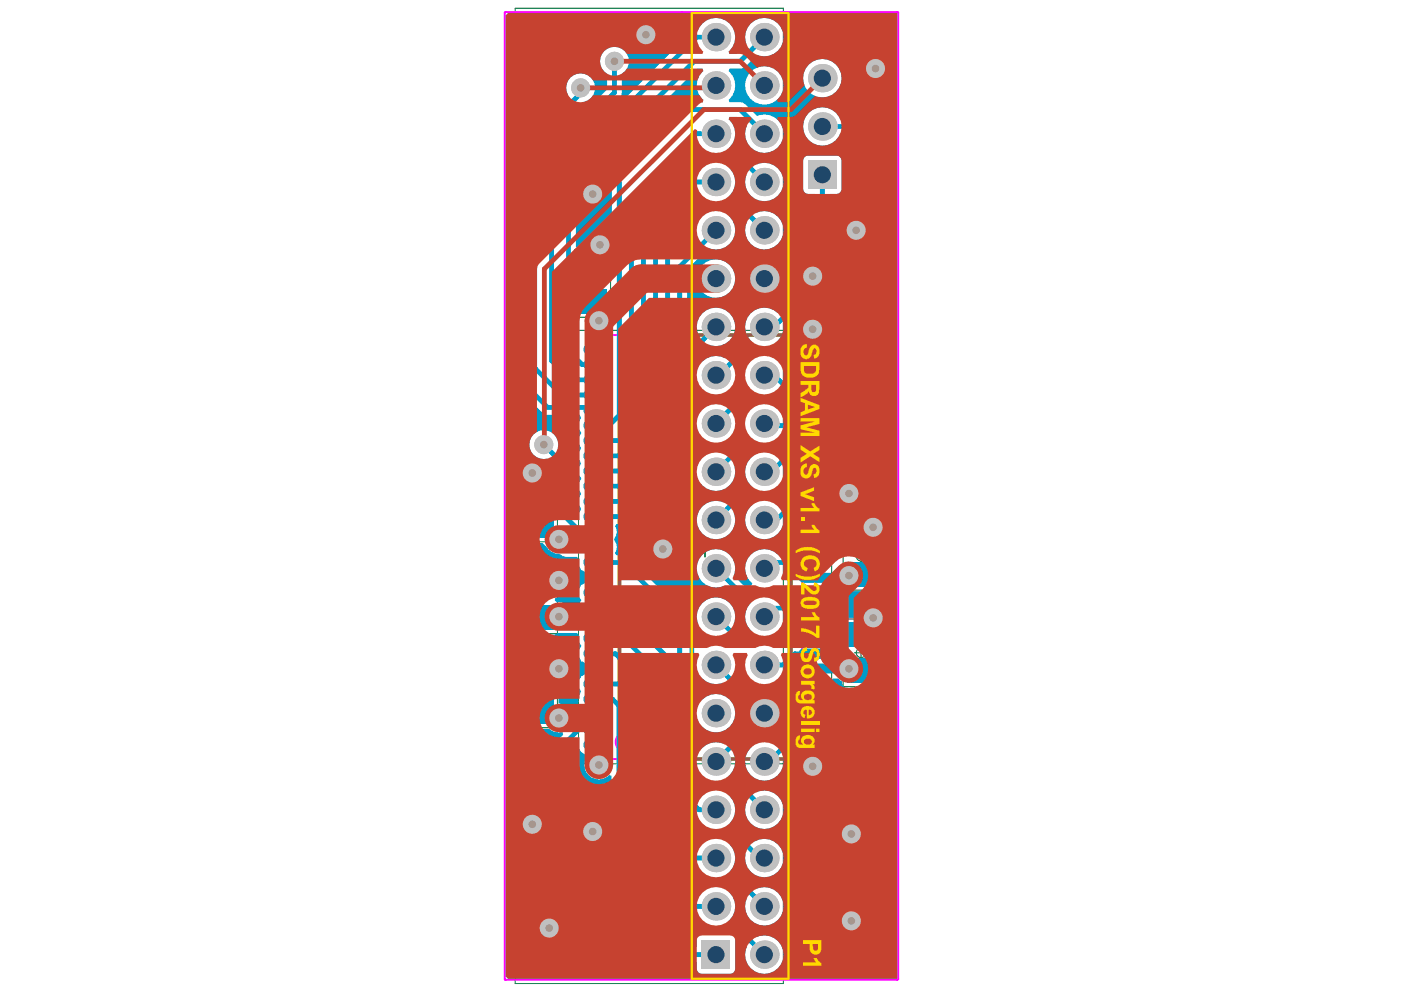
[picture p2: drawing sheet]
<svg xmlns="http://www.w3.org/2000/svg" width="297mm" height="210mm" viewBox="0 0 297 210" stroke-linecap="round" stroke-linejoin="round" font-family="sans-serif">
<g fill="none" stroke="#008000" stroke-width=".21">
<path d="M109 1.7h56.7v206.4h-56.7zM121.6 52.8h7.6v14.3h-7.6zM124 60h2.8M125.4 58.6v2.8M122.4 69.9h53.5v91.7h-53.5zM110.4 100.3h7.5v14.3h-7.5zM110.4 119.7h7.5v14.4h-7.5zM112.7 107.5h2.9M114.1 106.1v2.8M178.4 110.5h7.5v14.4h-7.5zM180.8 117.7h2.8M182.2 116.3v2.8"/>
<path d="M110.4 139.7h7.5v14.3h-7.5zM112.7 126.9h2.9M114.1 125.5v2.8M178.4 131h7.5v14.3h-7.5zM180.8 138.1h2.8M182.2 136.7v2.8M112.7 146.8h2.9M114.1 145.4v2.8M150.1 202h2.8M151.5 200.6v2.8"/>
<circle cx="125.4" cy="60" r="1.01"/>
<circle cx="114.1" cy="107.5" r="1.01"/>
<circle cx="182.2" cy="117.7" r="1.01"/>
<circle cx="114.1" cy="126.9" r="1.01"/>
<circle cx="182.2" cy="138.1" r="1.01"/>
<circle cx="114.1" cy="146.8" r="1.01"/>
<circle cx="151.5" cy="202" r="1.01"/>
</g>
<path d="M147.2 115.8h4M149.2 113.7v4.1" fill="none" stroke="#008000" stroke-width=".4"/>
<g fill="none" stroke="#f0f" stroke-width=".4">
<path d="M128.6 70.9h41.1v89.7h-41.1zM106.8 207.1l.2 .2M106.8 207.1v-204.4l.2-.2h82.8l.2 .2v204.4l-.2 .2h-82.8"/>
<circle cx="132.3" cy="157" r="2.01"/>
</g>
<g fill="#a6968d">
<circle cx="171.9" cy="162.2" r=".81"/>
<circle cx="185.2" cy="14.5" r=".81"/>
<circle cx="171.9" cy="58.4" r=".81"/>
<circle cx="181.1" cy="48.7" r=".81"/>
<circle cx="112.6" cy="174.4" r=".81"/>
<circle cx="116.2" cy="196.4" r=".81"/>
<circle cx="180.1" cy="194.8" r=".81"/>
<circle cx="180.1" cy="176.5" r=".81"/>
<circle cx="136.6" cy="7.3" r=".81"/>
<circle cx="115" cy="94.1" r=".81"/>
<circle cx="126.7" cy="67.9" r=".81"/>
<circle cx="126.9" cy="51.8" r=".81"/>
<circle cx="125.4" cy="41.1" r=".81"/>
<circle cx="125.4" cy="175.9" r=".81"/>
<circle cx="140.2" cy="116.2" r=".81"/>
<circle cx="118.2" cy="122.8" r=".81"/>
<circle cx="118.2" cy="141.5" r=".81"/>
<circle cx="118.2" cy="114.1" r=".81"/>
<circle cx="118.2" cy="151.9" r=".81"/>
<circle cx="126.7" cy="161.9" r=".81"/>
<circle cx="171.9" cy="69.7" r=".81"/>
<circle cx="179.6" cy="121.8" r=".81"/>
<circle cx="179.6" cy="141.5" r=".81"/>
<circle cx="118.2" cy="130.5" r=".81"/>
<circle cx="130" cy="13" r=".81"/>
<circle cx="122.8" cy="18.6" r=".81"/>
<circle cx="179.6" cy="104.4" r=".81"/>
<circle cx="184.7" cy="130.7" r=".81"/>
<circle cx="184.7" cy="111.6" r=".81"/>
<circle cx="112.6" cy="100.1" r=".81"/>
</g>
<path d="M168.9 11.4h10.2v30.7h-10.2zM131 70.9h36.3v89.7h-36.3z" fill="none" stroke="#808000" stroke-width=".8"/>
<g fill="#808000">
<path d="M139.2 167.9h.1a1.85 1.85 0 0 1 1.7-.6h2.1v.8h-2.3a.81 .81 0 0 0-1.1 .7 .81 .81 0 0 0 1 .8h2.4v.8l-2.3-.1a1.18 1.18 0 0 1-1.6-.9z"/>
<path d="M139.2 164.7h3.9v.5l-.7 .6-.2 .5h-.7l.5-.9h-2.8z"/>
<path d="M181.1 35.1h.7v1.5l.6-.5a1.8 1.8 0 0 1 2.3-.8 1.38 1.38 0 0 1-.7 2.3l-.1-.7a.54 .54 0 0 0 .5-.8 .54 .54 0 0 0-.9-.1l-1.7 1.6-.7 .1z"/>
<path d="M183 38.3v.1a1.34 1.34 0 0 0-.4 1.4v.6h-1.5v.7h3.9v-1.3a1.34 1.34 0 0 0-.4-1.4 1.45 1.45 0 0 0-1.6-.1zM183.3 39.2a.6 .6 0 0 1 .8-.2 .6 .6 0 0 1 .2 .8v.6h-1.1z"/>
</g>
<circle cx="135.1" cy="156.6" r="1.21" fill="none" stroke="#808000" stroke-width="2.4"/>
<circle cx="126.4" cy="160.9" r=".5" fill="none" stroke="#808000" stroke-width="1"/>
<g fill="#009cca">
<path d="M165.8 69.4l2.7-2.8h4.8l2.7 2.7v3.1l-.5 .2a2.17 2.17 0 0 0-2-.8v2.1h-3.1v-2.1a2.17 2.17 0 0 0-2.2 .9 2.17 2.17 0 0 0 .1 2.5l-.7 .2-2.2-2.2-.9-.4-.1-.6a3.8 3.8 0 0 0 1.4-2.8z"/>
<path d="M147.9 143.5l.5-.1a3.9 3.9 0 0 0 4.6 1l2.5 2.5 .5 .3 .6 .2h9.7l.6-.2 .6-.4 .5 .3-.1 .2-2.5 2.7-.1 1.8-2.7 2.7h-6l-.6 .1-3 2.8a3.9 3.9 0 0 0-4.6 1l-.5-.1v-4.5l.5-.2a4.1 4.1 0 0 0 5.9 .2 4.1 4.1 0 0 0 0-5.8 4.1 4.1 0 0 0-5.9 .2l-.5-.1z"/>
<path d="M120.8 158.2l1.1-1.1 .5 .3a2.03 2.03 0 0 0 1.5 2.2v1.2a3 3 0 0 0 1.2 3.6 3 3 0 0 0 3.8-.4l.5 .2v19.4l.1 .6 .4 .5 13.3 13.3 .5 .3 .6 .2h2.7l.4 .5v1.4h-10.6l-16-15.9z"/>
<path d="M121.8 40.2l25.7-25.7h1.1l.2 .5a4 4 0 0 0 0 6.1l-.2 .5h-3.3l-.6 .1-.5 .4-14.3 14.3-.3 .5-.1 .6v15l-.6 .3-.5-.2h-1.5v3.6h-3v-3.6h-1.5l-.6-.4z"/>
<path d="M130.4 110.9h11.1l.6-.1 .5-.4 4.9-4.9 .3-.5 .1-.6v-1.7l.5-.2a4 4 0 0 0 5.2 .8 4 4 0 0 0 1.6-5l2-2h1.7l.1 .5a4 4 0 0 0 0 6.1l-.1 .5-2.9 .1-3 2.8a4.1 4.1 0 0 0-5.6 3.2 4.1 4.1 0 0 0 4.6 4.6 4.1 4.1 0 0 0 3.2-5.6l2-2h1.7l.1 .5a4.1 4.1 0 0 0 .7 6.6 4.1 4.1 0 0 0 6-2.8l1.7-1.7 .4 .3 .2 .8 .5 .7a2.5 2.5 0 0 0-.1 3.2 2.38 2.38 0 0 0-.2 2.9l-.2 .5h-3.3a4.1 4.1 0 0 0-6 0 4.1 4.1 0 0 0 .5 5.9l-.2 .5h-1.7l-2.1-2.1a4.1 4.1 0 0 0-3.2-5.6 4.1 4.1 0 0 0-4.6 4.6 4.1 4.1 0 0 0 5.6 3.2l3.1 2.9 2.7 .1 .1 .5a4 4 0 0 0 .1 6l-.1 .5h-1.7l-2-2a4.1 4.1 0 0 0-3.7-5.6 4.1 4.1 0 0 0-3.8 5.6l-.4 .2-14.4-14.3-.5-.3-.6-.1h-1.4l-.3-.5a2.21 2.21 0 0 0-.2-2.9 2.39 2.39 0 0 0 .2-2.7z"/>
<path d="M107 3.3l.5-.5h82.3v204.3h-82.3l-.5-.5zM120.7 16.4a3 3 0 0 0-.5 3.8l-11.3 10.8-.3 .5-.1 .6v48.3l.1 .6 .3 .5 5.9 5.8 .5 .4 .6 .1h6.7a.84 .84 0 0 1-.1 1.4 2.65 2.65 0 0 0 .5 2.5 2.3 2.3 0 0 0-.1 3.1 2.45 2.45 0 0 0 0 3.3 2.5 2.5 0 0 0 .1 3.3 2.3 2.3 0 0 0-.1 3.1 2.45 2.45 0 0 0 0 3.2l-.4 .8-.1 .7-.5 .2-1.1-1v-10.1l-.1-.6-.3-.5-2.4-2.4 .1-.7a3.1 3.1 0 0 0-3.3-3.1 3.1 3.1 0 0 0-2.8 3.6 3.1 3.1 0 0 0 3.8 2.4l1.9 1.9v.8l-.5 .4h-1.5v3.6h-1.6v1.5h-4v1a1 1 0 0 0 .8 1v.5l-.5 .3-.3 .7v5.1a1.04 1.04 0 0 0 1.1 1.1h3.6l.7 .7a3.4 3.4 0 0 0 2.9 1.6l.7 .5 .8 .1h2.2l.4 .6a2.46 2.46 0 0 0 .4 2.2l.8 .4 .8 .1h1.9v2.1h-1.9l-.8 .2-.5 .3h-.3l-.1 .5a2.27 2.27 0 0 0 .2 2.9l-.5 .7-.2 .8 .2 .7-.4 .5-.9-.1a3.1 3.1 0 0 0-3.3-2.3l-.5-.2v-.6l.5-.2 .2-.4 .1-1.4h-8.1l.1 1.4 .2 .4 .5 .2v.6a1 1 0 0 0-.8 .9v5.2l.1 .4 .6 .5 6.3 .1 .8-.4h4.2l.4 .5-.2 .7 .2 .8 .5 .7a2.5 2.5 0 0 0-.1 3.3l.8 .4 .8 .2h1.9v2.1h-1.9l-.8 .1-.7 .3v.2a2.3 2.3 0 0 0-.1 3.1 2.46 2.46 0 0 0-.4 2.3l-.4 .5h-2.8l-1.1-.3v-.7a1 1 0 0 0-.8-1v-.5l.5-.3 .2-.3 .1-1.4h-8.1l.1 1.4 .2 .3 .5 .3v.5a1 1 0 0 0-.8 1v5.1l.3 .7 .8 .3h5a3.1 3.1 0 0 0 2.8 .7l.1 .6-.9 .9-.4 .6-.1 .6v27.5l.1 .6 .4 .5 16.8 16.9 .5 .3 .6 .2h11.3v1.4a1.04 1.04 0 0 0 1.1 1.1l6.4-.1 .3-.2 .3-.8v-6l.8-.2 1.7 1.7-.2 .4a4.1 4.1 0 0 0 3.7 5.2 4.1 4.1 0 0 0 4.2-4.7 4.1 4.1 0 0 0-5.5-3.1l-3-2.9-2.9-.1-.1-.5 .2-.1a4 4 0 0 0-.2-6l.1-.5h1.6l2.1 2.1-.2 .4a4.1 4.1 0 0 0 3.7 5.2 4.1 4.1 0 0 0 4.2-4.7 4.1 4.1 0 0 0-5.5-3.2l-3-2.8-2.9-.1-.1-.5 .2-.2a4 4 0 0 0-.2-5.9l.1-.5h.6l2.8 2.8-.1 .8a4.1 4.1 0 0 0 4.9 4 4.1 4.1 0 0 0 3-5.5 4.1 4.1 0 0 0-6-1.9l-3.3-3.2-1.9-.1-.1-.5 .2-.2a4 4 0 0 0-.2-5.9l.1-.5h1.6l2.1 2-.2 .5a4.1 4.1 0 0 0 3.7 5.1 4.1 4.1 0 0 0 4.2-4.7 4.1 4.1 0 0 0-5.5-3.1l-3-2.8-2.9-.1-.1-.5 .2-.2a4 4 0 0 0 .8-4.4l2-2h1.7l.1 .5-.2 .1a4.1 4.1 0 0 0 1.7 6.8 4.1 4.1 0 0 0 5.2-4.6l1.8-1.9 .6 .1a2.18 2.18 0 0 0 2.3 1.2v-2.2h3.1v2.2h.3a2.23 2.23 0 0 0 2.1-1.4 2.23 2.23 0 0 0-.5-2.4 2.5 2.5 0 0 0 0-3.3l-1.6-.5h-1.9v-2.1h1.9l.9-.2 .7-.4a2.45 2.45 0 0 0 0-3.2 2.46 2.46 0 0 0 .5-2.2l.3-.5h1.2l.7 .6v.3a1.04 1.04 0 0 0 1.1 1h5.9l.8-.3 .3-.7v-5.1a1 1 0 0 0-.8-1v-.5l.5-.3 .2-.3 .1-1.4h-8.1l.1 1.4 .2 .3 .5 .3v.5l-1.5 1h-1.2l-.3-.5a2.58 2.58 0 0 0-.5-2.3 2.3 2.3 0 0 0 0-3.1l-.7-.4-.9-.2h-1.9v-2.1h1.9l.9-.2 .4-.3h.3l.2-.5a2.27 2.27 0 0 0-.2-2.9l.4-.7 .2-.8-.1-.6 .3-.5h1.7l.9 .7 .4 .1h5.9l.8-.3 .3-.7v-5.2a1 1 0 0 0-.8-.9v-.6l.5-.2 .2-.3 .1-1.5h-4v-3h4v-1.1a1.04 1.04 0 0 0-1.1-1h-2.9l-.2-.5 5.4-5.3 .3-.5 .1-.6v-70l-.1-.6-.3-.5-6.7-6.6-.5-.4-.6-.1h-1.9a4.1 4.1 0 0 0-6.2-1.7 4.1 4.1 0 0 0 0 6.5 4.1 4.1 0 0 0 6.2-1.7h1.3l5.7 5.8v68.6l-5 5h-3.8l-.3-.5a1.94 1.94 0 0 0 0-2.3l.2-.5 .7-.4 6.8-6.8 .3-.5 .1-.6v-38.2l-.1-.6-.3-.5-7.8-7.7v-8.1h1.5a1.04 1.04 0 0 0 1-1v-6l-.3-.8-.7-.3h-6a1.04 1.04 0 0 0-1.1 1.1l.1 6.4 .6 .6h1.8v8.8l.1 .6 .4 .5 7.7 7.7v36.8l-4.1 4.1-.6-.1-.1-.6a.91 .91 0 0 1 0-1.5 2.53 2.53 0 0 0-.4-2.5 2.5 2.5 0 0 0 0-3.3 2.3 2.3 0 0 0 0-3.1 2.5 2.5 0 0 0 0-3.3 2.3 2.3 0 0 0 0-3.1 2.52 2.52 0 0 0 .3-2.9l.2-.4 .9-.5 2.2-2.3 .1-.6v-6.6l-.1-.6-.3-.5-3.6-3.6-.5-.4-.6-.1h-6.2l-.6 .1-2.7 2.6a4.1 4.1 0 0 0-5.8 .2 4.1 4.1 0 0 0 .3 5.8l-.1 .5-2.3 .1-3.2 3-.9-.4a4 4 0 0 0-4.1 1.3l-.5-.2v-1.6l2-2 .5 .2a4.1 4.1 0 0 0 5.2-3.7 4.1 4.1 0 0 0-4.8-4.2 4.1 4.1 0 0 0-3.1 5.5l-1.9 1.9-.4-.2v-15.4l4.5-4.5a4 4 0 0 0 5-1.6 4 4 0 0 0-.7-5.2l.1-.5h1.6l2.1 2-.2 .5a4.1 4.1 0 0 0 3.7 5.1 4.1 4.1 0 0 0 4.2-4.7 4.1 4.1 0 0 0-5.5-3.1l-3-2.8-2.9-.1-.1-.6 .2-.1a4 4 0 0 0-.2-5.9l.1-.5h1.6l2.1 2-.2 .5a4.1 4.1 0 0 0 3.7 5.1 4.1 4.1 0 0 0 4.2-4.7 4.1 4.1 0 0 0-5.5-3.1l-3-2.8-2.9-.2-.1-.5 .2-.1a4 4 0 0 0-.2-5.9l.1-.6h1.6l2.1 2.1-.2 .4a4.1 4.1 0 0 0 3.7 5.2 4.1 4.1 0 0 0 4.2-4.7 4.1 4.1 0 0 0-5.5-3.1l-3-2.9-2.9-.1-.1-.5 .2-.1a4 4 0 0 0-.2-6l.1-.5 2.9-.1 3-2.8 .4 .2a4.1 4.1 0 0 0 5.2-3.7 4.1 4.1 0 0 0-4.7-4.2 4.1 4.1 0 0 0-3.1 5.5l-2.1 2h-1.6l-.1-.5 .2-.2a4.1 4.1 0 0 0-.6-6.2 4.1 4.1 0 0 0-6.1 1.8l-.9 .1-.5 .4-30.7 30.6-.4 .8h-.5v-1.1l16.4-16.4 .3-.5 .2-.6v-4a3.1 3.1 0 0 0 .7-4.6 3.1 3.1 0 0 0-4.6 0 3.1 3.1 0 0 0 .7 4.6v3.4l-16.3 16.3-.5-.2v-2.3l11.6-11.2a3.1 3.1 0 0 0 2.4-4.4 3.1 3.1 0 0 0-4.9-.8zM169.9 16.5a4.1 4.1 0 0 0 8.2 0 4.1 4.1 0 0 0-8.2 0zM157.6 18.1a4.1 4.1 0 0 0 8.2 0 4.1 4.1 0 0 0-8.2 0zM147.4 59a4.1 4.1 0 0 0 8.2 0 4.1 4.1 0 0 0-8.2 0zM110.4 100.4l-.3 .7v1h2.5v-2h-1.4zM115.7 119.5v2.1h2.5v-1.1a1.04 1.04 0 0 0-1.1-1zM110.4 119.8l-.3 .7v1.1h2.5v-2.1h-1.4zM183.7 130.7v2.1h2.5v-1a1.04 1.04 0 0 0-1.1-1.1zM178.4 131l-.3 .8v1h2.5v-2.1h-1.4zM115.7 139.4v2.1h2.5v-1a1.04 1.04 0 0 0-1.1-1.1zM110.4 139.7l-.3 .8v1h2.5v-2.1h-1.4z"/>
</g>
<g fill="none" stroke="#009cca" stroke-width="2">
<path d="M126.9 51.8v4.9l-.5 .5M126.4 64.8h.3M171.9 69.7v4.2M114.1 111.3l2.9 2.8h1.2l1.7 1.7h6.5M178.6 104.4l1-1v1M182.2 113.4h-3.4l-2.4 2.4h-11l.7 .7M116.2 131l.9 .9h9.3M118.7 122.6l-.2 .2h-.3M171.9 122.2h9.1M184.7 130.7l-2.5 2.6M115.7 150.9l.2 .3h10.5M171.9 141.5h9.7"/>
<path d="M171.9 151.2h4.3M126.4 161.6l.3 .3"/>
</g>
<g fill="none" stroke="#009cca" stroke-width="1">
<path d="M122.8 18.6v1.2l-12.7 12.3v48.3l5.8 5.8h9.9l.6 .6M130 13v6.6l-16.9 16.9v41.4l5.8 5.7h7.5M151.5 7.9h-4.1l-30.7 30.6v37.8l4 4.1h5.7M161.7 7.9l-5.1 5.1h-9.7l-26.6 26.5v34.8l2.8 2.8h3.3M151.5 28.3h-4.6l-13.3 13.3v49.5l-2.1 2.1h-5.1M151.5 38.5h-4.6l-8.2 8.2v50.1l-2.9 2.9h-9.4M161.7 28.3l-5.1-5.1h-11.3l-14.3 14.3v50.3l-1.6 1.6h-2.4l-.6 .6M161.7 38.5l-5.1-5.1h-9.7l-10.8 10.7v49.6l-2.7 2.7h-7M174 26.8h5.6l6.7 6.6v70l-6 5.9h-8.4M174 37v12.8l8.2 8.1v38.2l-6.9 6.8h-3.4M151.5 48.7l-7.7 7.7v45l-4.8 4.7h-12.6M161.7 48.7l-5.1-5.1h-8.7l-6.7 6.7v49l-3.5 3.6h-11.3"/>
<path d="M151.5 79.4h.6l5.1-5.1h7.1l2.5 2.5v.9l2.7 2.7h2.4M151.5 69.2l-5.1 5.1v30.1l-4.9 4.9h-15.1M161.7 79.4h2.1l4.2 4.2h3.9M161.7 69.2h2.1l4-4.1h6.2l3.6 3.6v6.6l-1.9 1.8h-3.8M115 94.1l4.3 4.2v10.7l3.5 3.5h3.6M161.7 89.6l.5 .5h9.7M171.9 96.5h-5.3l-3.4 3.3h-1.5M171.9 93.3h-5.7l-1.4 1.4h-8.2l-5.1 5.1M171.9 99.7h-2.9l-5.2 5.2h-7.2l-5.1 5.1M171.9 86.9h-4.8l-2.3-2.4h-8.2l-5.1 5.1M128 119h3.8l14.6 14.5v31.2h.5l1.5 1.5h8.2l5.1 5.1M171.9 119h-9l-1.2 1.3"/>
<path d="M171.9 106.2h-3.8l-3.8 3.8h-2.6M128 138.3h2.2l5.9 6v33.2l9.2 9.2h11.3l5.1 5.1M128 135.1h4.1l6.6 6.6v32.7l7.2 7.2h5.6M128 125.5h4.7l11.1 11.1v30.7l4.1 4h3.6M128 128.7h2.8l10.4 10.5v31.6l5.7 5.7h8.7l5.1 5.1h1M151.5 120.3l5.2 5.2h15.2M151.5 130.5l5.1 5.1h15.3M171.9 138.3h-3.8l-2.3 2.4h-4.1M171.9 128.7h-8.4l-1.8 1.8M126.4 147.9h3.2l1.4 1.4v34.3l13.3 13.3h12.3l5.1 5.1M126.4 144.7h5.1l2.1 2.1v33.7l11.2 11.3h6.7M126.4 154.4h-4l-3.1 3.2v27.5l16.8 16.9h15.4"/>
<path d="M151.5 140.7l5.1 5.1h9.7l1-1h6.2M171.9 147.9l-.6 .6h-2.4l-2.1 2.1v1.8l-3.6 3.6h-6.6l-5.1 5.1M171.9 154.4h-2.4l-6.8 6.7h-1"/>
</g>
<path d="M126.4 64.8v7.9M126.9 158.6v3" fill="none" stroke="#009cca" stroke-width="4"/>
<circle cx="171.9" cy="162.2" r="2.01" fill="#c0c0c0"/>
<circle cx="171.9" cy="162.2" r=".81" fill="#a6968d"/>
<circle cx="185.2" cy="14.5" r="2.01" fill="#c0c0c0"/>
<circle cx="185.2" cy="14.5" r=".81" fill="#a6968d"/>
<circle cx="171.9" cy="58.4" r="2.01" fill="#c0c0c0"/>
<circle cx="171.9" cy="58.4" r=".81" fill="#a6968d"/>
<circle cx="181.1" cy="48.7" r="2.01" fill="#c0c0c0"/>
<circle cx="181.1" cy="48.7" r=".81" fill="#a6968d"/>
<circle cx="112.6" cy="174.4" r="2.01" fill="#c0c0c0"/>
<circle cx="112.6" cy="174.4" r=".81" fill="#a6968d"/>
<circle cx="116.2" cy="196.4" r="2.01" fill="#c0c0c0"/>
<circle cx="116.2" cy="196.4" r=".81" fill="#a6968d"/>
<circle cx="180.1" cy="194.8" r="2.01" fill="#c0c0c0"/>
<circle cx="180.1" cy="194.8" r=".81" fill="#a6968d"/>
<circle cx="180.1" cy="176.5" r="2.01" fill="#c0c0c0"/>
<circle cx="180.1" cy="176.5" r=".81" fill="#a6968d"/>
<circle cx="136.6" cy="7.3" r="2.01" fill="#c0c0c0"/>
<circle cx="136.6" cy="7.3" r=".81" fill="#a6968d"/>
<circle cx="115" cy="94.1" r="2.01" fill="#c0c0c0"/>
<circle cx="115" cy="94.1" r=".81" fill="#a6968d"/>
<circle cx="126.7" cy="67.9" r="2.01" fill="#c0c0c0"/>
<circle cx="126.7" cy="67.9" r=".81" fill="#a6968d"/>
<circle cx="126.9" cy="51.8" r="2.01" fill="#c0c0c0"/>
<circle cx="126.9" cy="51.8" r=".81" fill="#a6968d"/>
<circle cx="125.4" cy="41.1" r="2.01" fill="#c0c0c0"/>
<circle cx="125.4" cy="41.1" r=".81" fill="#a6968d"/>
<circle cx="125.4" cy="175.9" r="2.01" fill="#c0c0c0"/>
<circle cx="125.4" cy="175.9" r=".81" fill="#a6968d"/>
<circle cx="140.2" cy="116.2" r="2.01" fill="#c0c0c0"/>
<circle cx="140.2" cy="116.2" r=".81" fill="#a6968d"/>
<circle cx="118.2" cy="122.8" r="2.01" fill="#c0c0c0"/>
<circle cx="118.2" cy="122.8" r=".81" fill="#a6968d"/>
<circle cx="118.2" cy="141.5" r="2.01" fill="#c0c0c0"/>
<circle cx="118.2" cy="141.5" r=".81" fill="#a6968d"/>
<circle cx="118.2" cy="114.1" r="2.01" fill="#c0c0c0"/>
<circle cx="118.2" cy="114.1" r=".81" fill="#a6968d"/>
<circle cx="118.2" cy="151.9" r="2.01" fill="#c0c0c0"/>
<circle cx="118.2" cy="151.9" r=".81" fill="#a6968d"/>
<circle cx="126.7" cy="161.9" r="2.01" fill="#c0c0c0"/>
<circle cx="126.7" cy="161.9" r=".81" fill="#a6968d"/>
<circle cx="171.9" cy="69.7" r="2.01" fill="#c0c0c0"/>
<circle cx="171.9" cy="69.7" r=".81" fill="#a6968d"/>
<circle cx="179.6" cy="121.8" r="2.01" fill="#c0c0c0"/>
<circle cx="179.6" cy="121.8" r=".81" fill="#a6968d"/>
<circle cx="179.6" cy="141.5" r="2.01" fill="#c0c0c0"/>
<circle cx="179.6" cy="141.5" r=".81" fill="#a6968d"/>
<circle cx="118.2" cy="130.5" r="2.01" fill="#c0c0c0"/>
<circle cx="118.2" cy="130.5" r=".81" fill="#a6968d"/>
<circle cx="130" cy="13" r="2.01" fill="#c0c0c0"/>
<circle cx="130" cy="13" r=".81" fill="#a6968d"/>
<circle cx="122.8" cy="18.6" r="2.01" fill="#c0c0c0"/>
<circle cx="122.8" cy="18.6" r=".81" fill="#a6968d"/>
<circle cx="179.6" cy="104.4" r="2.01" fill="#c0c0c0"/>
<circle cx="179.6" cy="104.4" r=".81" fill="#a6968d"/>
<circle cx="184.7" cy="130.7" r="2.01" fill="#c0c0c0"/>
<circle cx="184.7" cy="130.7" r=".81" fill="#a6968d"/>
<circle cx="184.7" cy="111.6" r="2.01" fill="#c0c0c0"/>
<circle cx="184.7" cy="111.6" r=".81" fill="#a6968d"/>
<circle cx="112.6" cy="100.1" r="2.01" fill="#c0c0c0"/>
<circle cx="112.6" cy="100.1" r=".81" fill="#a6968d"/>
<circle cx="161.7" cy="191.8" r="3" fill="#c0c0c0"/>
<circle cx="161.7" cy="191.8" r="1.81" fill="#1f4769"/>
<circle cx="161.7" cy="181.6" r="3" fill="#c0c0c0"/>
<circle cx="161.7" cy="181.6" r="1.81" fill="#1f4769"/>
<circle cx="161.7" cy="150.9" r="3" fill="#c0c0c0"/>
<circle cx="161.7" cy="150.9" r="1.81" fill="#1f4769"/>
<circle cx="161.7" cy="140.7" r="3" fill="#c0c0c0"/>
<circle cx="161.7" cy="140.7" r="1.81" fill="#1f4769"/>
<circle cx="161.7" cy="110" r="3" fill="#c0c0c0"/>
<circle cx="161.7" cy="110" r="1.81" fill="#1f4769"/>
<circle cx="161.7" cy="99.8" r="3" fill="#c0c0c0"/>
<circle cx="161.7" cy="99.8" r="1.81" fill="#1f4769"/>
<circle cx="161.7" cy="69.2" r="3" fill="#c0c0c0"/>
<circle cx="161.7" cy="69.2" r="1.81" fill="#1f4769"/>
<circle cx="161.7" cy="58.9" r="3" fill="#c0c0c0"/>
<circle cx="161.7" cy="58.9" r="1.81" fill="#1f4769"/>
<circle cx="161.7" cy="28.3" r="3" fill="#c0c0c0"/>
<circle cx="161.7" cy="28.3" r="1.81" fill="#1f4769"/>
<circle cx="161.7" cy="18.1" r="3" fill="#c0c0c0"/>
<circle cx="161.7" cy="18.1" r="1.81" fill="#1f4769"/>
<circle cx="161.7" cy="202" r="3" fill="#c0c0c0"/>
<circle cx="161.7" cy="202" r="1.81" fill="#1f4769"/>
<circle cx="161.7" cy="161.1" r="3" fill="#c0c0c0"/>
<circle cx="161.7" cy="161.1" r="1.81" fill="#1f4769"/>
<circle cx="161.7" cy="171.3" r="3" fill="#c0c0c0"/>
<circle cx="161.7" cy="171.3" r="1.81" fill="#1f4769"/>
<circle cx="161.7" cy="120.3" r="3" fill="#c0c0c0"/>
<circle cx="161.7" cy="120.3" r="1.81" fill="#1f4769"/>
<circle cx="161.7" cy="130.5" r="3" fill="#c0c0c0"/>
<circle cx="161.7" cy="130.5" r="1.81" fill="#1f4769"/>
<circle cx="161.7" cy="89.6" r="3" fill="#c0c0c0"/>
<circle cx="161.7" cy="89.6" r="1.81" fill="#1f4769"/>
<circle cx="161.7" cy="79.4" r="3" fill="#c0c0c0"/>
<circle cx="161.7" cy="79.4" r="1.81" fill="#1f4769"/>
<circle cx="161.7" cy="38.5" r="3" fill="#c0c0c0"/>
<circle cx="161.7" cy="38.5" r="1.81" fill="#1f4769"/>
<circle cx="161.7" cy="48.7" r="3" fill="#c0c0c0"/>
<circle cx="161.7" cy="48.7" r="1.81" fill="#1f4769"/>
<circle cx="161.7" cy="7.9" r="3" fill="#c0c0c0"/>
<circle cx="161.7" cy="7.9" r="1.81" fill="#1f4769"/>
<circle cx="151.5" cy="191.8" r="3" fill="#c0c0c0"/>
<circle cx="151.5" cy="191.8" r="1.81" fill="#1f4769"/>
<circle cx="151.5" cy="181.6" r="3" fill="#c0c0c0"/>
<circle cx="151.5" cy="181.6" r="1.81" fill="#1f4769"/>
<circle cx="151.5" cy="150.9" r="3" fill="#c0c0c0"/>
<circle cx="151.5" cy="150.9" r="1.81" fill="#1f4769"/>
<circle cx="151.5" cy="140.7" r="3" fill="#c0c0c0"/>
<circle cx="151.5" cy="140.7" r="1.81" fill="#1f4769"/>
<circle cx="151.5" cy="110" r="3" fill="#c0c0c0"/>
<circle cx="151.5" cy="110" r="1.81" fill="#1f4769"/>
<circle cx="151.5" cy="99.8" r="3" fill="#c0c0c0"/>
<circle cx="151.5" cy="99.8" r="1.81" fill="#1f4769"/>
<circle cx="151.5" cy="69.2" r="3" fill="#c0c0c0"/>
<circle cx="151.5" cy="69.2" r="1.81" fill="#1f4769"/>
<circle cx="151.5" cy="58.9" r="3" fill="#c0c0c0"/>
<circle cx="151.5" cy="58.9" r="1.81" fill="#1f4769"/>
<circle cx="174" cy="26.8" r="3" fill="#c0c0c0"/>
<circle cx="174" cy="26.8" r="1.81" fill="#1f4769"/>
<circle cx="151.5" cy="28.3" r="3" fill="#c0c0c0"/>
<circle cx="151.5" cy="28.3" r="1.81" fill="#1f4769"/>
<circle cx="151.5" cy="18.1" r="3" fill="#c0c0c0"/>
<circle cx="151.5" cy="18.1" r="1.81" fill="#1f4769"/>
<path d="M148.5 199h6v6h-6z" fill-rule="evenodd" fill="#c0c0c0"/>
<circle cx="151.5" cy="202" r="1.81" fill="#1f4769"/>
<circle cx="151.5" cy="161.1" r="3" fill="#c0c0c0"/>
<circle cx="151.5" cy="161.1" r="1.81" fill="#1f4769"/>
<circle cx="151.5" cy="171.3" r="3" fill="#c0c0c0"/>
<circle cx="151.5" cy="171.3" r="1.81" fill="#1f4769"/>
<circle cx="151.5" cy="120.3" r="3" fill="#c0c0c0"/>
<circle cx="151.5" cy="120.3" r="1.81" fill="#1f4769"/>
<circle cx="151.5" cy="130.5" r="3" fill="#c0c0c0"/>
<circle cx="151.5" cy="130.5" r="1.81" fill="#1f4769"/>
<circle cx="151.5" cy="89.6" r="3" fill="#c0c0c0"/>
<circle cx="151.5" cy="89.6" r="1.81" fill="#1f4769"/>
<circle cx="151.5" cy="79.4" r="3" fill="#c0c0c0"/>
<circle cx="151.5" cy="79.4" r="1.81" fill="#1f4769"/>
<path d="M171 34h6v6h-6z" fill-rule="evenodd" fill="#c0c0c0"/>
<circle cx="174" cy="37" r="1.81" fill="#1f4769"/>
<circle cx="151.5" cy="38.5" r="3" fill="#c0c0c0"/>
<circle cx="151.5" cy="38.5" r="1.81" fill="#1f4769"/>
<circle cx="151.5" cy="48.7" r="3" fill="#c0c0c0"/>
<circle cx="151.5" cy="48.7" r="1.81" fill="#1f4769"/>
<circle cx="151.5" cy="7.9" r="3" fill="#c0c0c0"/>
<circle cx="151.5" cy="7.9" r="1.81" fill="#1f4769"/>
<circle cx="174" cy="16.5" r="3" fill="#c0c0c0"/>
<circle cx="174" cy="16.5" r="1.81" fill="#1f4769"/>
<g fill="#009cca">
<path d="M111.2 148.1h5.9v5.1h-5.9z" fill-rule="evenodd"/>
<path d="M111.2 140.5h5.9v5.1h-5.9z" fill-rule="evenodd"/>
</g>
<g fill="none" stroke="#009cca" stroke-width="2.2">
<path d="M170 73.9h3.8M170 77.1h3.8M170 99.7h3.8M170 90h3.8M170 93.2h3.8M170 83.6h3.8M170 86.8h3.8M170 115.8h3.8M170 119h3.8M170 106.1h3.8M170 109.3h3.8M170 102.9h3.8"/>
<path d="M170 131.9h3.8M170 135.1h3.8M170 125.4h3.8M170 157.6h3.8M170 147.9h3.8M170 151.2h3.8M170 141.5h3.8"/>
</g>
<g fill="#009cca">
<path d="M111.2 128.1h5.9v5.2h-5.9z" fill-rule="evenodd"/>
<path d="M111.2 120.5h5.9v5.2h-5.9z" fill-rule="evenodd"/>
<path d="M111.2 108.7h5.9v5.1h-5.9z" fill-rule="evenodd"/>
<path d="M111.2 101.1h5.9v5.1h-5.9z" fill-rule="evenodd"/>
</g>
<g fill="none" stroke="#009cca" stroke-width="2.2">
<path d="M124.5 73.9h3.8M124.5 77.1h3.8M124.5 99.7h3.8M124.5 90h3.8M124.5 93.2h3.8M124.5 83.6h3.8M124.5 86.8h3.8M170 96.4h3.8M170 80.4h3.8M124.5 115.8h3.8M124.5 119h3.8M124.5 106.1h3.8"/>
<path d="M124.5 109.3h3.8M124.5 102.9h3.8M170 112.5h3.8M124.5 131.9h3.8M124.5 135.1h3.8M124.5 125.4h3.8M170 122.2h3.8M170 128.6h3.8M170 138.3h3.8M124.5 157.6h3.8M124.5 147.9h3.8M124.5 151.2h3.8"/>
<path d="M124.5 141.5h3.8M170 154.4h3.8M170 144.7h3.8"/>
</g>
<g fill="#009cca">
<path d="M179.2 139.4h5.9v5.1h-5.9z" fill-rule="evenodd"/>
<path d="M179.2 131.8h5.9v5.1h-5.9z" fill-rule="evenodd"/>
</g>
<path d="M124.5 96.4h3.8M124.5 112.5h3.8M124.5 122.2h3.8M124.5 128.6h3.8M124.5 138.3h3.8M124.5 154.4h3.8M124.5 144.7h3.8" fill="none" stroke="#009cca" stroke-width="2.2"/>
<g fill="#009cca">
<path d="M122.4 53.6h6v5.1h-6z" fill-rule="evenodd"/>
<path d="M122.4 61.2h6v5.1h-6z" fill-rule="evenodd"/>
</g>
<path d="M124.5 80.4h3.8" fill="none" stroke="#009cca" stroke-width="2.2"/>
<g fill="#009cca">
<path d="M179.2 118.9h5.9v5.2h-5.9z" fill-rule="evenodd"/>
<path d="M179.2 111.3h5.9v5.2h-5.9z" fill-rule="evenodd"/>
</g>
<g fill="#c64230">
<path d="M126.7 123.8h22.9a4 4 0 0 0 3.8 0h6.4a4 4 0 0 0 3.8 0h15.5v13.3h-15.5a4 4 0 0 0-3.8 0h-6.4a4 4 0 0 0-3.8 0h-22.9zM157.6 130.5a4.1 4.1 0 0 0 8.2 0 4.1 4.1 0 0 0-8.2 0zM147.4 130.5a4.1 4.1 0 0 0 8.2 0 4.1 4.1 0 0 0-8.2 0z"/>
<path d="M107 3.3l.5-.5h82.3v204.3h-82.3l-.5-.5zM120.7 16.4a3.1 3.1 0 0 0 .3 4.6 3.1 3.1 0 0 0 4.5-.9h22.5l.8 1-.1 .6-.9 .4-33.7 33.7-.4 .5-.1 .6v34.5a3.1 3.1 0 0 0-1 4.5 3.1 3.1 0 0 0 4.7 .3 3.1 3.1 0 0 0-.6-4.7v-33.9l30.3-30.3 .5 .2a4.1 4.1 0 0 0 5.3 4.6 4.1 4.1 0 0 0 1.4-6.8l.1-.6h4.6l.1 .6a4.1 4.1 0 0 0-.2 5.8 4.1 4.1 0 0 0 5.8 0 4.1 4.1 0 0 0-.2-5.8l.2-.6 3.3-.1 .5-.3 4-4a4.1 4.1 0 0 0 5.6-3.2 4.1 4.1 0 0 0-4.5-4.6 4.1 4.1 0 0 0-3.3 5.6l-3.5 3.5h-2.1l-.2-.5a4 4 0 0 0 .8-5.2 4 4 0 0 0-5-1.6l-3-2.8-2.9-.1-.1-.5a4.1 4.1 0 0 0 .2-5.9 4.1 4.1 0 0 0-5.9 0 4.1 4.1 0 0 0 .3 5.9l-.2 .5h-16a3.1 3.1 0 0 0-4.6-.8 3.1 3.1 0 0 0 0 4.7 3.1 3.1 0 0 0 4.6-.8h16l.2 .5a3.8 3.8 0 0 0-1.3 2h-22a3.1 3.1 0 0 0-4.8-.6zM157.6 7.9a4.1 4.1 0 0 0 8.2 0 4.1 4.1 0 0 0-8.2 0zM169.9 26.8a4.1 4.1 0 0 0 8.2 0 4.1 4.1 0 0 0-8.2 0zM170.2 33.2l-.3 .8v6a1.04 1.04 0 0 0 1.1 1h6a1.04 1.04 0 0 0 1-1v-6a1.04 1.04 0 0 0-1-1.1h-6zM157.6 38.5a4.1 4.1 0 0 0 8.2 0 4.1 4.1 0 0 0-8.2 0zM147.4 38.5a4.1 4.1 0 0 0 8.2 0 4.1 4.1 0 0 0-8.2 0zM157.6 48.7a4.1 4.1 0 0 0 8.2 0 4.1 4.1 0 0 0-8.2 0zM147.4 48.7a4.1 4.1 0 0 0 8.2 0 4.1 4.1 0 0 0-8.2 0zM157.6 69.2a4.1 4.1 0 0 0 8.2 0 4.1 4.1 0 0 0-8.2 0zM147.4 69.2a4.1 4.1 0 0 0 8.2 0 4.1 4.1 0 0 0-8.2 0zM157.6 79.4a4.1 4.1 0 0 0 8.2 0 4.1 4.1 0 0 0-8.2 0zM147.4 79.4a4.1 4.1 0 0 0 8.2 0 4.1 4.1 0 0 0-8.2 0zM157.6 89.6a4.1 4.1 0 0 0 8.2 0 4.1 4.1 0 0 0-8.2 0zM147.4 89.6a4.1 4.1 0 0 0 8.2 0 4.1 4.1 0 0 0-8.2 0zM157.6 99.8a4.1 4.1 0 0 0 8.2 0 4.1 4.1 0 0 0-8.2 0zM147.4 99.8a4.1 4.1 0 0 0 8.2 0 4.1 4.1 0 0 0-8.2 0zM157.6 110a4.1 4.1 0 0 0 8.2 0 4.1 4.1 0 0 0-8.2 0zM147.4 110a4.1 4.1 0 0 0 8.2 0 4.1 4.1 0 0 0-8.2 0zM123.8 65a4.1 4.1 0 0 0-1.2 2.9v42.2h-4.4a4.1 4.1 0 0 0-4 4 4.1 4.1 0 0 0 4 4.1h4.4v8.2h-4.4a4.1 4.1 0 0 0-4 4.1 4.1 4.1 0 0 0 4 4h4.4v13.4h-4.4a4.1 4.1 0 0 0-4 4 4.1 4.1 0 0 0 4 4.1h4.4v5.9a4.1 4.1 0 0 0 4.1 4 4.1 4.1 0 0 0 4.1-4v-23.7h16.9l.3 .4a4.1 4.1 0 0 0 3.5 6.2 4.1 4.1 0 0 0 3.5-6.2l.2-.4h2.8l.2 .4a4.1 4.1 0 0 0 3.5 6.2 4.1 4.1 0 0 0 3.5-6.2l.2-.4h6.7l.4 .2 .1 1.1 .4 1 .7 .8 3 3.1a4.1 4.1 0 0 0 5.8 0 4.1 4.1 0 0 0 0-5.8l-1.9-1.8v-10.3l1.9-1.8a4.1 4.1 0 0 0 0-5.8 4.1 4.1 0 0 0-5.8 0l-3 3.1-.7 .8h-7.6l-.2-.5a4.1 4.1 0 0 0-3.5-6.1 4.1 4.1 0 0 0-3.5 6.1l-.2 .5h-2.8l-.2-.5a4.1 4.1 0 0 0-3.5-6.1 4.1 4.1 0 0 0-3.5 6.1l-.3 .5h-16.9v-53.3l6.5-6.5h14.2a4.1 4.1 0 0 0 4.1-4.1 4.1 4.1 0 0 0-4.1-4h-15.9l-1 .1-1 .4-.9 .7zM147.4 150.9a4.1 4.1 0 0 0 8.2 0 4.1 4.1 0 0 0-8.2 0zM157.6 161.1a4.1 4.1 0 0 0 8.2 0 4.1 4.1 0 0 0-8.2 0zM147.4 161.1a4.1 4.1 0 0 0 8.2 0 4.1 4.1 0 0 0-8.2 0zM157.6 171.3a4.1 4.1 0 0 0 8.2 0 4.1 4.1 0 0 0-8.2 0zM147.4 171.3a4.1 4.1 0 0 0 8.2 0 4.1 4.1 0 0 0-8.2 0zM157.6 181.6a4.1 4.1 0 0 0 8.2 0 4.1 4.1 0 0 0-8.2 0zM147.4 181.6a4.1 4.1 0 0 0 8.2 0 4.1 4.1 0 0 0-8.2 0zM157.6 191.8a4.1 4.1 0 0 0 8.2 0 4.1 4.1 0 0 0-8.2 0zM147.4 191.8a4.1 4.1 0 0 0 8.2 0 4.1 4.1 0 0 0-8.2 0zM147.7 198.2l-.3 .8v6a1.04 1.04 0 0 0 1.1 1.1h6a1.04 1.04 0 0 0 1-1.1v-6a1.04 1.04 0 0 0-1-1.1h-6zM157.6 202a4.1 4.1 0 0 0 8.2 0 4.1 4.1 0 0 0-8.2 0z"/>
</g>
<path d="M112.6 100.1v.2l-1 1.1M126.2 130.5l.5 .5M176.5 124.9v.5" fill="none" stroke="#c64230" stroke-width="2"/>
<path d="M122.8 18.6h28.7M130 13h26.6l5.1 5.1M176 16.5h-2l-6.7 6.7h-18.4l-33.7 33.7v37.3l-.2 .1v-.2" fill="none" stroke="#c64230" stroke-width="1"/>
<path d="M151.5 58.9h-15.9l-8.9 9v94M118.2 114.1h7.7M118.2 130.5h8M176.5 125.4v13l3.1 3.1M179.6 121.8l-3.1 3.1M118.2 151.9h5.9" fill="none" stroke="#c64230" stroke-width="6"/>
<circle cx="171.9" cy="162.2" r="2.01" fill="#c0c0c0"/>
<circle cx="171.9" cy="162.2" r=".81" fill="#a6968d"/>
<circle cx="185.2" cy="14.5" r="2.01" fill="#c0c0c0"/>
<circle cx="185.2" cy="14.5" r=".81" fill="#a6968d"/>
<circle cx="171.9" cy="58.4" r="2.01" fill="#c0c0c0"/>
<circle cx="171.9" cy="58.4" r=".81" fill="#a6968d"/>
<circle cx="181.1" cy="48.7" r="2.01" fill="#c0c0c0"/>
<circle cx="181.1" cy="48.7" r=".81" fill="#a6968d"/>
<circle cx="112.6" cy="174.4" r="2.01" fill="#c0c0c0"/>
<circle cx="112.6" cy="174.4" r=".81" fill="#a6968d"/>
<circle cx="116.2" cy="196.4" r="2.01" fill="#c0c0c0"/>
<circle cx="116.2" cy="196.4" r=".81" fill="#a6968d"/>
<circle cx="180.1" cy="194.8" r="2.01" fill="#c0c0c0"/>
<circle cx="180.1" cy="194.8" r=".81" fill="#a6968d"/>
<circle cx="180.1" cy="176.5" r="2.01" fill="#c0c0c0"/>
<circle cx="180.1" cy="176.5" r=".81" fill="#a6968d"/>
<circle cx="136.6" cy="7.3" r="2.01" fill="#c0c0c0"/>
<circle cx="136.6" cy="7.3" r=".81" fill="#a6968d"/>
<circle cx="115" cy="94.1" r="2.01" fill="#c0c0c0"/>
<circle cx="115" cy="94.1" r=".81" fill="#a6968d"/>
<circle cx="126.7" cy="67.9" r="2.01" fill="#c0c0c0"/>
<circle cx="126.7" cy="67.9" r=".81" fill="#a6968d"/>
<circle cx="126.9" cy="51.8" r="2.01" fill="#c0c0c0"/>
<circle cx="126.9" cy="51.8" r=".81" fill="#a6968d"/>
<circle cx="125.4" cy="41.1" r="2.01" fill="#c0c0c0"/>
<circle cx="125.4" cy="41.1" r=".81" fill="#a6968d"/>
<circle cx="125.4" cy="175.9" r="2.01" fill="#c0c0c0"/>
<circle cx="125.4" cy="175.9" r=".81" fill="#a6968d"/>
<circle cx="140.2" cy="116.2" r="2.01" fill="#c0c0c0"/>
<circle cx="140.2" cy="116.2" r=".81" fill="#a6968d"/>
<circle cx="118.2" cy="122.8" r="2.01" fill="#c0c0c0"/>
<circle cx="118.2" cy="122.8" r=".81" fill="#a6968d"/>
<circle cx="118.2" cy="141.5" r="2.01" fill="#c0c0c0"/>
<circle cx="118.2" cy="141.5" r=".81" fill="#a6968d"/>
<circle cx="118.2" cy="114.1" r="2.01" fill="#c0c0c0"/>
<circle cx="118.2" cy="114.1" r=".81" fill="#a6968d"/>
<circle cx="118.2" cy="151.9" r="2.01" fill="#c0c0c0"/>
<circle cx="118.2" cy="151.9" r=".81" fill="#a6968d"/>
<circle cx="126.7" cy="161.9" r="2.01" fill="#c0c0c0"/>
<circle cx="126.7" cy="161.9" r=".81" fill="#a6968d"/>
<circle cx="171.9" cy="69.7" r="2.01" fill="#c0c0c0"/>
<circle cx="171.9" cy="69.7" r=".81" fill="#a6968d"/>
<circle cx="179.6" cy="121.8" r="2.01" fill="#c0c0c0"/>
<circle cx="179.6" cy="121.8" r=".81" fill="#a6968d"/>
<circle cx="179.6" cy="141.5" r="2.01" fill="#c0c0c0"/>
<circle cx="179.6" cy="141.5" r=".81" fill="#a6968d"/>
<circle cx="118.2" cy="130.5" r="2.01" fill="#c0c0c0"/>
<circle cx="118.2" cy="130.5" r=".81" fill="#a6968d"/>
<circle cx="130" cy="13" r="2.01" fill="#c0c0c0"/>
<circle cx="130" cy="13" r=".81" fill="#a6968d"/>
<circle cx="122.8" cy="18.6" r="2.01" fill="#c0c0c0"/>
<circle cx="122.8" cy="18.6" r=".81" fill="#a6968d"/>
<circle cx="179.6" cy="104.4" r="2.01" fill="#c0c0c0"/>
<circle cx="179.6" cy="104.4" r=".81" fill="#a6968d"/>
<circle cx="184.7" cy="130.7" r="2.01" fill="#c0c0c0"/>
<circle cx="184.7" cy="130.7" r=".81" fill="#a6968d"/>
<circle cx="184.7" cy="111.6" r="2.01" fill="#c0c0c0"/>
<circle cx="184.7" cy="111.6" r=".81" fill="#a6968d"/>
<circle cx="112.6" cy="100.1" r="2.01" fill="#c0c0c0"/>
<circle cx="112.6" cy="100.1" r=".81" fill="#a6968d"/>
<circle cx="161.7" cy="191.8" r="3" fill="#c0c0c0"/>
<circle cx="161.7" cy="191.8" r="1.81" fill="#1f4769"/>
<circle cx="161.7" cy="181.6" r="3" fill="#c0c0c0"/>
<circle cx="161.7" cy="181.6" r="1.81" fill="#1f4769"/>
<circle cx="161.7" cy="150.9" r="3" fill="#c0c0c0"/>
<circle cx="161.7" cy="150.9" r="1.81" fill="#1f4769"/>
<circle cx="161.7" cy="140.7" r="3" fill="#c0c0c0"/>
<circle cx="161.7" cy="140.7" r="1.81" fill="#1f4769"/>
<circle cx="161.7" cy="110" r="3" fill="#c0c0c0"/>
<circle cx="161.7" cy="110" r="1.81" fill="#1f4769"/>
<circle cx="161.7" cy="99.8" r="3" fill="#c0c0c0"/>
<circle cx="161.7" cy="99.8" r="1.81" fill="#1f4769"/>
<circle cx="161.7" cy="69.2" r="3" fill="#c0c0c0"/>
<circle cx="161.7" cy="69.2" r="1.81" fill="#1f4769"/>
<circle cx="161.7" cy="58.9" r="3" fill="#c0c0c0"/>
<circle cx="161.7" cy="58.9" r="1.81" fill="#1f4769"/>
<circle cx="161.7" cy="28.3" r="3" fill="#c0c0c0"/>
<circle cx="161.7" cy="28.3" r="1.81" fill="#1f4769"/>
<circle cx="161.7" cy="18.1" r="3" fill="#c0c0c0"/>
<circle cx="161.7" cy="18.1" r="1.81" fill="#1f4769"/>
<circle cx="161.7" cy="202" r="3" fill="#c0c0c0"/>
<circle cx="161.7" cy="202" r="1.81" fill="#1f4769"/>
<circle cx="161.7" cy="161.1" r="3" fill="#c0c0c0"/>
<circle cx="161.7" cy="161.1" r="1.81" fill="#1f4769"/>
<circle cx="161.7" cy="171.3" r="3" fill="#c0c0c0"/>
<circle cx="161.7" cy="171.3" r="1.81" fill="#1f4769"/>
<circle cx="161.7" cy="120.3" r="3" fill="#c0c0c0"/>
<circle cx="161.7" cy="120.3" r="1.81" fill="#1f4769"/>
<circle cx="161.7" cy="130.5" r="3" fill="#c0c0c0"/>
<circle cx="161.7" cy="130.5" r="1.81" fill="#1f4769"/>
<circle cx="161.7" cy="89.6" r="3" fill="#c0c0c0"/>
<circle cx="161.7" cy="89.6" r="1.81" fill="#1f4769"/>
<circle cx="161.7" cy="79.4" r="3" fill="#c0c0c0"/>
<circle cx="161.7" cy="79.4" r="1.81" fill="#1f4769"/>
<circle cx="161.7" cy="38.5" r="3" fill="#c0c0c0"/>
<circle cx="161.7" cy="38.5" r="1.81" fill="#1f4769"/>
<circle cx="161.7" cy="48.7" r="3" fill="#c0c0c0"/>
<circle cx="161.7" cy="48.7" r="1.81" fill="#1f4769"/>
<circle cx="161.7" cy="7.9" r="3" fill="#c0c0c0"/>
<circle cx="161.7" cy="7.9" r="1.81" fill="#1f4769"/>
<circle cx="151.5" cy="191.8" r="3" fill="#c0c0c0"/>
<circle cx="151.5" cy="191.8" r="1.81" fill="#1f4769"/>
<circle cx="151.5" cy="181.6" r="3" fill="#c0c0c0"/>
<circle cx="151.5" cy="181.6" r="1.81" fill="#1f4769"/>
<circle cx="151.5" cy="150.9" r="3" fill="#c0c0c0"/>
<circle cx="151.5" cy="150.9" r="1.81" fill="#1f4769"/>
<circle cx="151.5" cy="140.7" r="3" fill="#c0c0c0"/>
<circle cx="151.5" cy="140.7" r="1.81" fill="#1f4769"/>
<circle cx="151.5" cy="110" r="3" fill="#c0c0c0"/>
<circle cx="151.5" cy="110" r="1.81" fill="#1f4769"/>
<circle cx="151.5" cy="99.8" r="3" fill="#c0c0c0"/>
<circle cx="151.5" cy="99.8" r="1.81" fill="#1f4769"/>
<circle cx="151.5" cy="69.2" r="3" fill="#c0c0c0"/>
<circle cx="151.5" cy="69.2" r="1.81" fill="#1f4769"/>
<circle cx="151.5" cy="58.9" r="3" fill="#c0c0c0"/>
<circle cx="151.5" cy="58.9" r="1.81" fill="#1f4769"/>
<circle cx="174" cy="26.8" r="3" fill="#c0c0c0"/>
<circle cx="174" cy="26.8" r="1.81" fill="#1f4769"/>
<circle cx="151.5" cy="28.3" r="3" fill="#c0c0c0"/>
<circle cx="151.5" cy="28.3" r="1.81" fill="#1f4769"/>
<circle cx="151.5" cy="18.1" r="3" fill="#c0c0c0"/>
<circle cx="151.5" cy="18.1" r="1.81" fill="#1f4769"/>
<path d="M148.5 199h6v6h-6z" fill-rule="evenodd" fill="#c0c0c0"/>
<circle cx="151.5" cy="202" r="1.81" fill="#1f4769"/>
<circle cx="151.5" cy="161.1" r="3" fill="#c0c0c0"/>
<circle cx="151.5" cy="161.1" r="1.81" fill="#1f4769"/>
<circle cx="151.5" cy="171.3" r="3" fill="#c0c0c0"/>
<circle cx="151.5" cy="171.3" r="1.81" fill="#1f4769"/>
<circle cx="151.5" cy="120.3" r="3" fill="#c0c0c0"/>
<circle cx="151.5" cy="120.3" r="1.81" fill="#1f4769"/>
<circle cx="151.5" cy="130.5" r="3" fill="#c0c0c0"/>
<circle cx="151.5" cy="130.5" r="1.81" fill="#1f4769"/>
<circle cx="151.5" cy="89.6" r="3" fill="#c0c0c0"/>
<circle cx="151.5" cy="89.6" r="1.81" fill="#1f4769"/>
<circle cx="151.5" cy="79.4" r="3" fill="#c0c0c0"/>
<circle cx="151.5" cy="79.4" r="1.81" fill="#1f4769"/>
<path d="M171 34h6v6h-6z" fill-rule="evenodd" fill="#c0c0c0"/>
<circle cx="174" cy="37" r="1.81" fill="#1f4769"/>
<circle cx="151.5" cy="38.5" r="3" fill="#c0c0c0"/>
<circle cx="151.5" cy="38.5" r="1.81" fill="#1f4769"/>
<circle cx="151.5" cy="48.7" r="3" fill="#c0c0c0"/>
<circle cx="151.5" cy="48.7" r="1.81" fill="#1f4769"/>
<circle cx="151.5" cy="7.9" r="3" fill="#c0c0c0"/>
<circle cx="151.5" cy="7.9" r="1.81" fill="#1f4769"/>
<circle cx="174" cy="16.5" r="3" fill="#c0c0c0"/>
<circle cx="174" cy="16.5" r="1.81" fill="#1f4769"/>
<path d="M146.4 2.7h20.4v204.4h-20.4z" fill="none" stroke="#ffd900" stroke-width=".48"/>
<g fill="#ffd900">
<path d="M169.9 203.6h2.7l-.5-.9h.8l.2 .5 .5 .5h.2v.6h-3.9z"/>
<path d="M168.4 116.5l.5-.2a2.76 2.76 0 0 1 1.9-.5h.9l.9 .3 .9 .5v.5l-1.7-.6h-1.9l-1.5 .6z"/>
<path d="M169.7 118.2l.3-.2a2.11 2.11 0 0 1 1.8-.4 1.73 1.73 0 0 1 1.6 2.1 1.26 1.26 0 0 1-1.1 1.2l-.2-.7a.95 .95 0 0 0 .7-1.1 .95 .95 0 0 0-1.1-.8h-.2a1.19 1.19 0 0 0-1.3 .6 .87 .87 0 0 0 .7 1.3l-.3 .7a1.58 1.58 0 0 1-.9-2.5z"/>
<path d="M168.4 121.4l.5 .3 1.1 .3h1.7l1.8-.6v.5l-.6 .3a4.2 4.2 0 0 1-4.5-.3z"/>
<path d="M169.5 123.1v.1a1.98 1.98 0 0 1 1.4 .8l.3 .2a1.09 1.09 0 0 0 1.6 .7v-.3a.53 .53 0 0 0-.7-.6l.1-.8a1.32 1.32 0 0 1 1.2 1.8v.1a1.32 1.32 0 0 1-2.4 0l-.8-.8v1.5h-.7z"/>
<path d="M169.5 130.6h2.8l-.6-1h.7l.4 .7 .6 .4v.6h-3.9z"/>
<path d="M169.5 132.9l1 .1 .4 .2a3 3 0 0 1 1.7 1v-1.8h.8v2.6h-.6l-.8-.6-1.1-.6-1.4-.2z"/>
<path d="M169.6 137.5l.3-.3 .8-.3v.8a.97 .97 0 0 0-.4 1.6h.1a.29 .29 0 0 0 .3 .1 .29 .29 0 0 0 .2-.3l.2-.6a1.43 1.43 0 0 1 1.1-1.4 1.22 1.22 0 0 1 1.3 1.2 1.7 1.7 0 0 1-.5 1.5l-.4 .2h-.4l.1-.8a.8 .8 0 0 0 .3-1.3 .41 .41 0 0 0-.4 0 .41 .41 0 0 0-.2 .4l-.2 .5a1.23 1.23 0 0 1-1.2 1.3 1.23 1.23 0 0 1-1.2-1.3z"/>
<path d="M169.5 144.1h2.8v.7h-.4l.4 .4v.6l-.1 .1-.6-.2a.64 .64 0 0 0-.1-.7 .64 .64 0 0 0-.7-.1h-1.3z"/>
<path d="M169.5 152.6h3.9v.8h-3.9z"/>
<path d="M169.6 73.4l.4-.5 .7-.2-.1 .9a.87 .87 0 0 0-.6 .7 .87 .87 0 0 0 .5 .9l.3-.1 .2-.4a1.69 1.69 0 0 1 1.1-1.8 1.27 1.27 0 0 1 1.3 1.6 1.25 1.25 0 0 1-1.2 1.4l-.1-.8a.74 .74 0 0 0 .7-.7 .74 .74 0 0 0-.6-.7l-.3 .4-.1 .5a1.86 1.86 0 0 1-.7 1.3 1.35 1.35 0 0 1-1.4-.3 1.35 1.35 0 0 1-.3-1.4z"/>
<path d="M169.4 88.5h4v1.2l-2.8 .7 2.8 .7v1.2h-4v-.8h3l-3-.7v-.8l3-.8h-3z"/>
<path d="M169.4 94.2l2 1.3 2-1.2v.9l-1.4 .8 1.4 .9v.9l-2-1.2-2 1.3v-1l1.3-.9-1.3-.9z"/>
<path d="M169.6 98.6l.7-.5h.4v.7a.86 .86 0 0 0-.7 .7 .86 .86 0 0 0 .5 .9l.4-.2 .2-.7a1.5 1.5 0 0 1 1-1.3 1.3 1.3 0 0 1 1.3 1.6 1.23 1.23 0 0 1-1.2 1.3l-.1-.8a.69 .69 0 0 0 .7-.6 .69 .69 0 0 0-.5-.7l-.3 .1-.2 .5a1.63 1.63 0 0 1-1 1.7 1.31 1.31 0 0 1-1.4-1.7z"/>
<path d="M169.4 104.2l2.8-1.1v.7l-1.9 .7 1.9 .7v.9l-2.8-1.2z"/>
<path d="M169.4 107.5h2.8l-.6-1 .7 .1a1.3 1.3 0 0 0 1.1 1v.6h-4z"/>
<path d="M169.4 109.5h.8v.7h-.8z"/>
<path d="M169.4 112.1h2.8l-.6-1h.7l.2 .5 .7 .6h.2v.6h-4z"/>
<path d="M169.9 198.9h3.9v1.4a1.34 1.34 0 0 1-.4 1.4 1.31 1.31 0 0 1-1.6 0 1.31 1.31 0 0 1-.5-1.4v-.5h-1.4zM171.9 199.8l.1 .5a.6 .6 0 0 0 .3 .7 .6 .6 0 0 0 .8-.1v-1.1z"/>
<path d="M169.6 126.9l.1-.1a3.3 3.3 0 0 1 3.4-.1 1.2 1.2 0 0 1 .2 1.3 1.2 1.2 0 0 1-1.2 .7l-.9 .1a1.69 1.69 0 0 1-1.7-.8l-.1-.7zM170 127.4v.1a1.08 1.08 0 0 0 1.4 .5 1.33 1.33 0 0 0 1.4-.3v-.3a3.4 3.4 0 0 0-2.2-.3z"/>
<path d="M169.6 141.2l.1-.1a1.5 1.5 0 0 1 2.5 .3 1.5 1.5 0 0 1-1.3 2.2 1.53 1.53 0 0 1-1.3-2.4zM170.1 141.7a.84 .84 0 0 0 .4 1 .84 .84 0 0 0 1-.2 .68 .68 0 0 0 .1-.8 .68 .68 0 0 0-.8-.3h-.3z"/>
<path d="M168.6 146.4l.3-.2h.4l-.1 .8a.6 .6 0 0 0-.3 .7 .6 .6 0 0 0 .6 .5h.4a1.17 1.17 0 0 1-.3-1.5 1.17 1.17 0 0 1 1.3-.6 1.24 1.24 0 0 1 1.4 1.2l-.1 .5-.3 .2 .4 .2v.7h-2.5a1.2 1.2 0 0 1-1.4-1.6v-.5zM170.2 147v.2a.68 .68 0 0 0 .2 .8 .68 .68 0 0 0 .8 0 .57 .57 0 0 0 .6-.6 .57 .57 0 0 0-.7-.5l-.3-.1z"/>
<path d="M169.7 149.8l.1-.1a1.71 1.71 0 0 1 2.3 .3 1.37 1.37 0 0 1 0 1.5 1.37 1.37 0 0 1-1.4 .5v-1.8a.54 .54 0 0 0-.7 .3 .54 .54 0 0 0 .4 .7l-.2 .8a1.48 1.48 0 0 1-.6-2zM171.1 150.2v1.1a.57 .57 0 0 0 .6-.5 .57 .57 0 0 0-.4-.6z"/>
<path d="M172.6 154.2h.8v.7h-.8zM169.5 154.2h2.8v.7h-2.8z"/>
<path d="M168.5 156l.3-.3 .5-.1-.1 .9a.51 .51 0 0 0-.2 .8l.2 .3h.7a1.17 1.17 0 0 1-.3-1.4 1.17 1.17 0 0 1 1.2-.7 1.3 1.3 0 0 1 1.5 1.5l-.4 .6h.4v.7h-2.5a1.27 1.27 0 0 1-1.4-1.8zM170.1 156.6a.83 .83 0 0 0 .4 .9 .83 .83 0 0 0 .9-.1 .62 .62 0 0 0 .3-.8 .62 .62 0 0 0-.8-.3h-.4z"/>
<path d="M169.4 76.6h4l-.1 1.8a1.48 1.48 0 0 1-1.9 1.5 1.78 1.78 0 0 1-2-1.6zM170.1 77.4v.7a.92 .92 0 0 0 1.1 1 1.03 1.03 0 0 0 1.4-1.1v-.6z"/>
<path d="M169.4 80.6h4l-.1 1.8a1.09 1.09 0 0 1-.9 1.4 1.09 1.09 0 0 1-1.3-1l-.3 .5-1.4 .8v-.9l1-.6a.93 .93 0 0 0 .6-1.2h-1.6zM171.6 81.4v1a.55 .55 0 0 0 .7 .6 .55 .55 0 0 0 .3-.9v-.7z"/>
<path d="M169.4 84.2l4 1.5v.8l-4 1.6v-.8l.9-.5v-1.5l-.9-.3zM170.9 85.6v1l1.5-.5z"/>
</g>
</svg>
